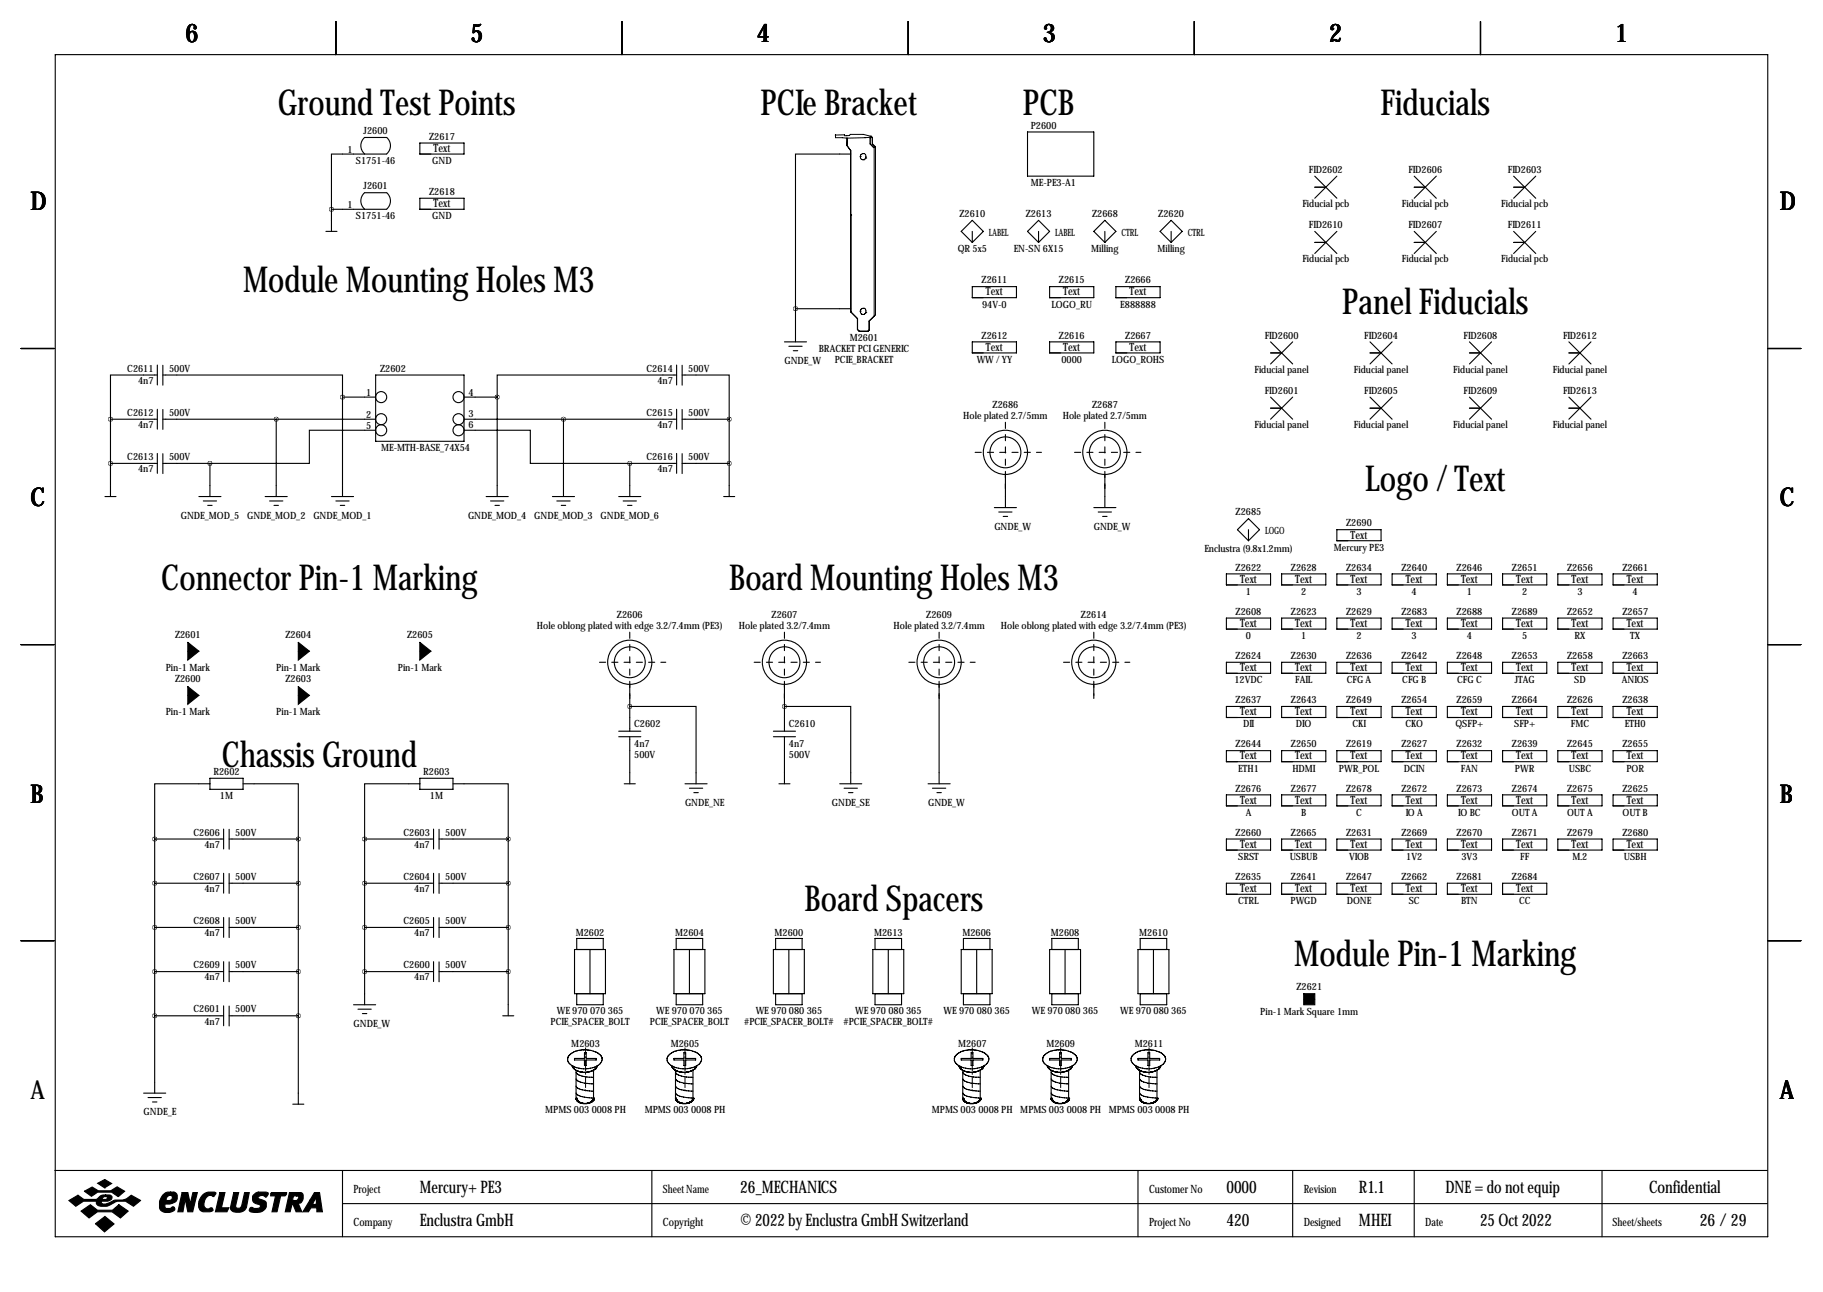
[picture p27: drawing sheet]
<svg xmlns="http://www.w3.org/2000/svg" width="419mm" height="297mm" viewBox="0 0 419 297" stroke-linecap="round" stroke-linejoin="round" font-family="sans-serif">
<defs><g id="words">
<g font-size="8.2">
<text x="63.9" y="26.5">Ground Test Points</text>
<text x="174.8" y="26.5">PCIe Bracket</text>
<text x="235.2" y="26.5">PCB</text>
<text x="317.4" y="26.5">Fiducials</text>
<text x="55.9" y="67.2">Module Mounting Holes M3</text>
<text x="308.6" y="72.2">Panel Fiducials</text>
<text x="313.8" y="112.9">Logo / Text</text>
<text x="37.1" y="135.7">Connector Pin-1 Marking</text>
<text x="167.6" y="135.7">Board Mounting Holes M3</text>
<text x="51" y="176.4">Chassis Ground</text>
<text x="185" y="209.4">Board Spacers</text>
<text x="297.5" y="222.1">Module Pin-1 Marking</text>
</g>
<g font-size="5.9">
<text x="42.7" y="9.8">6</text>
<text x="108.2" y="9.8">5</text>
<text x="174" y="9.8">4</text>
<text x="239.8" y="9.8">3</text>
<text x="305.6" y="9.8">2</text>
<text x="371.3" y="9.8">1</text>
<text x="7" y="48.4">D</text>
<text x="409.2" y="48.4">D</text>
<text x="7" y="116.4">C</text>
<text x="409.2" y="116.4">C</text>
<text x="7" y="184.5">B</text>
<text x="409.2" y="184.5">B</text>
<text x="7" y="252.6">A</text>
<text x="409.2" y="252.6">A</text>
</g>
<g font-size="4">
<text x="96.5" y="274.2">Mercury+ PE3</text>
<text x="170.2" y="274.2">26_MECHANICS</text>
<text x="281.9" y="274.2">0000</text>
<text x="312.4" y="274.2">R1.1</text>
<text x="332.3" y="274.2">DNE = do not equip</text>
<text x="379.1" y="274.2">Confidential</text>
<text x="96.5" y="281.8">Enclustra GmbH</text>
<text x="170.2" y="281.8">© 2022 by Enclustra GmbH Switzerland</text>
<text x="281.9" y="281.8">420</text>
<text x="312.4" y="281.8">MHEI</text>
<text x="340.3" y="281.8">25 Oct 2022</text>
<text x="390.8" y="281.8">26/29</text>
</g>
<g font-size="2.6">
<text x="99.7" y="34.9">Text</text>
<text x="99.7" y="47.6">Text</text>
<text x="226.7" y="67.9">Text</text>
<text x="244.4" y="67.9">Text</text>
<text x="259.7" y="67.9">Text</text>
<text x="226.7" y="80.6">Text</text>
<text x="244.4" y="80.6">Text</text>
<text x="259.7" y="80.6">Text</text>
<text x="310.5" y="123.8">Text</text>
<text x="285.1" y="134">Text</text>
<text x="297.8" y="134">Text</text>
<text x="310.5" y="134">Text</text>
<text x="323.2" y="134">Text</text>
<text x="335.9" y="134">Text</text>
<text x="348.6" y="134">Text</text>
<text x="361.3" y="134">Text</text>
<text x="374" y="134">Text</text>
<text x="285.1" y="144.1">Text</text>
<text x="297.8" y="144.1">Text</text>
<text x="310.5" y="144.1">Text</text>
<text x="323.2" y="144.1">Text</text>
<text x="335.9" y="144.1">Text</text>
<text x="348.6" y="144.1">Text</text>
<text x="361.3" y="144.1">Text</text>
<text x="374" y="144.1">Text</text>
<text x="285.1" y="154.3">Text</text>
<text x="297.8" y="154.3">Text</text>
<text x="310.5" y="154.3">Text</text>
<text x="323.2" y="154.3">Text</text>
<text x="335.9" y="154.3">Text</text>
<text x="348.6" y="154.3">Text</text>
<text x="361.3" y="154.3">Text</text>
<text x="374" y="154.3">Text</text>
<text x="285.1" y="164.5">Text</text>
<text x="297.8" y="164.5">Text</text>
<text x="310.5" y="164.5">Text</text>
<text x="323.2" y="164.5">Text</text>
<text x="335.9" y="164.5">Text</text>
<text x="348.6" y="164.5">Text</text>
<text x="361.3" y="164.5">Text</text>
<text x="374" y="164.5">Text</text>
<text x="285.1" y="174.6">Text</text>
<text x="297.8" y="174.6">Text</text>
<text x="310.5" y="174.6">Text</text>
<text x="323.2" y="174.6">Text</text>
<text x="335.9" y="174.6">Text</text>
<text x="348.6" y="174.6">Text</text>
<text x="361.3" y="174.6">Text</text>
<text x="374" y="174.6">Text</text>
<text x="285.1" y="184.8">Text</text>
<text x="297.8" y="184.8">Text</text>
<text x="310.5" y="184.8">Text</text>
<text x="323.2" y="184.8">Text</text>
<text x="335.9" y="184.8">Text</text>
<text x="348.6" y="184.8">Text</text>
<text x="361.3" y="184.8">Text</text>
<text x="374" y="184.8">Text</text>
<text x="285.1" y="194.9">Text</text>
<text x="297.8" y="194.9">Text</text>
<text x="310.5" y="194.9">Text</text>
<text x="323.2" y="194.9">Text</text>
<text x="335.9" y="194.9">Text</text>
<text x="348.6" y="194.9">Text</text>
<text x="361.3" y="194.9">Text</text>
<text x="374" y="194.9">Text</text>
<text x="285.1" y="205.1">Text</text>
<text x="297.8" y="205.1">Text</text>
<text x="310.5" y="205.1">Text</text>
<text x="323.2" y="205.1">Text</text>
<text x="335.9" y="205.1">Text</text>
<text x="348.6" y="205.1">Text</text>
<text x="81.3" y="274.2">Project</text>
<text x="152.4" y="274.2">Sheet Name</text>
<text x="264.2" y="274.2">Customer No</text>
<text x="299.7" y="274.2">Revision</text>
<text x="81.3" y="281.8">Company</text>
<text x="152.4" y="281.8">Copyright</text>
<text x="264.2" y="281.8">Project No</text>
<text x="299.7" y="281.8">Designed</text>
<text x="327.7" y="281.8">Date</text>
<text x="370.7" y="281.8">Sheet/sheets</text>
</g>
<g font-size="2.3">
<text x="237" y="29.6">P2600</text>
<text x="79.9" y="35.2">1</text>
<text x="83.6" y="30.8">J2600</text>
<text x="98.7" y="32.1">Z2617</text>
<text x="81.8" y="37.7">S1751-46</text>
<text x="99.4" y="37.7">GND</text>
<text x="300.9" y="39.7">FID2602</text>
<text x="323.8" y="39.7">FID2606</text>
<text x="346.6" y="39.7">FID2603</text>
<text x="79.9" y="47.9">1</text>
<text x="83.6" y="43.5">J2601</text>
<text x="98.7" y="44.8">Z2618</text>
<text x="237" y="42.8">ME-PE3-A1</text>
<text x="299.4" y="47.6">Fiducial pcb</text>
<text x="322.3" y="47.6">Fiducial pcb</text>
<text x="345.1" y="47.6">Fiducial pcb</text>
<text x="81.8" y="50.4">S1751-46</text>
<text x="99.4" y="50.4">GND</text>
<text x="220.6" y="49.9">Z2610</text>
<text x="235.8" y="49.9">Z2613</text>
<text x="251.1" y="49.9">Z2668</text>
<text x="266.3" y="49.9">Z2620</text>
<text x="300.9" y="52.4">FID2610</text>
<text x="323.8" y="52.4">FID2607</text>
<text x="346.6" y="52.4">FID2611</text>
<text x="220.2" y="58">QR 5x5</text>
<text x="227.3" y="54.2">LABEL</text>
<text x="233" y="58">EN-SN 6X15</text>
<text x="242.6" y="54.2">LABEL</text>
<text x="250.9" y="58">Milling</text>
<text x="257.8" y="54.2">CTRL</text>
<text x="266.1" y="58">Milling</text>
<text x="273" y="54.2">CTRL</text>
<text x="225.7" y="65.1">Z2611</text>
<text x="243.4" y="65.1">Z2615</text>
<text x="258.7" y="65.1">Z2666</text>
<text x="299.4" y="60.3">Fiducial pcb</text>
<text x="322.3" y="60.3">Fiducial pcb</text>
<text x="345.1" y="60.3">Fiducial pcb</text>
<text x="225.8" y="70.7">94V-0</text>
<text x="241.7" y="70.7">LOGO_RU</text>
<text x="257.6" y="70.7">E888888</text>
<text x="225.7" y="77.8">Z2612</text>
<text x="243.4" y="77.8">Z2616</text>
<text x="258.7" y="77.8">Z2667</text>
<text x="290.8" y="77.8">FID2600</text>
<text x="313.6" y="77.8">FID2604</text>
<text x="336.5" y="77.8">FID2608</text>
<text x="359.3" y="77.8">FID2612</text>
<text x="180.3" y="83.7">GNDE_W</text>
<text x="188.2" y="80.9">BRACKET PCI GENERIC</text>
<text x="191.9" y="83.4">PCIE_BRACKET</text>
<text x="195.4" y="78.4">M2601</text>
<text x="224.5" y="83.4">WW / YY</text>
<text x="244" y="83.4">0000</text>
<text x="255.6" y="83.4">LOGO_ROHS</text>
<text x="29.3" y="85.5">C2611</text>
<text x="31.7" y="88.3">4n7</text>
<text x="38.9" y="85.5">500V</text>
<text x="87.4" y="85.5">Z2602</text>
<text x="148.6" y="85.5">C2614</text>
<text x="151.1" y="88.3">4n7</text>
<text x="158.2" y="85.5">500V</text>
<text x="288.4" y="85.7">Fiducial panel</text>
<text x="311.3" y="85.7">Fiducial panel</text>
<text x="334.1" y="85.7">Fiducial panel</text>
<text x="357" y="85.7">Fiducial panel</text>
<text x="29.3" y="95.6">C2612</text>
<text x="38.9" y="95.6">500V</text>
<text x="84.2" y="91">1</text>
<text x="107.7" y="91">4</text>
<text x="107.7" y="95.9">3</text>
<text x="148.6" y="95.6">C2615</text>
<text x="158.2" y="95.6">500V</text>
<text x="228.2" y="93.8">Z2686</text>
<text x="251.1" y="93.8">Z2687</text>
<text x="290.8" y="90.5">FID2601</text>
<text x="313.6" y="90.5">FID2605</text>
<text x="336.5" y="90.5">FID2609</text>
<text x="359.3" y="90.5">FID2613</text>
<text x="31.7" y="98.4">4n7</text>
<text x="84.2" y="96.1">2</text>
<text x="84.2" y="98.7">5</text>
<text x="107.7" y="98.4">6</text>
<text x="151.1" y="98.4">4n7</text>
<text x="221.5" y="96.4">Hole plated 2.7/5mm</text>
<text x="244.3" y="96.4">Hole plated 2.7/5mm</text>
<text x="288.4" y="98.4">Fiducial panel</text>
<text x="311.3" y="98.4">Fiducial panel</text>
<text x="334.1" y="98.4">Fiducial panel</text>
<text x="357" y="98.4">Fiducial panel</text>
<text x="29.3" y="105.8">C2613</text>
<text x="38.9" y="105.8">500V</text>
<text x="87.6" y="103.8">ME-MTH-BASE_74X54</text>
<text x="148.6" y="105.8">C2616</text>
<text x="158.2" y="105.8">500V</text>
<text x="31.7" y="108.6">4n7</text>
<text x="151.1" y="108.6">4n7</text>
<text x="41.6" y="119.2">GNDE_MOD_5 GNDE_MOD_2 GNDE_MOD_1</text>
<text x="107.6" y="119.2">GNDE_MOD_4 GNDE_MOD_3 GNDE_MOD_6</text>
<text x="284.1" y="118.5">Z2685</text>
<text x="228.6" y="121.8">GNDE_W</text>
<text x="251.5" y="121.8">GNDE_W</text>
<text x="290.8" y="122.8">LOGO</text>
<text x="309.5" y="121">Z2690</text>
<text x="276.9" y="126.9">Enclustra (9.8x1.2mm)</text>
<text x="284.1" y="131.2">Z2622</text>
<text x="296.8" y="131.2">Z2628</text>
<text x="306.6" y="126.6">Mercury PE3</text>
<text x="309.5" y="131.2">Z2634</text>
<text x="322.2" y="131.2">Z2640</text>
<text x="334.9" y="131.2">Z2646</text>
<text x="347.6" y="131.2">Z2651</text>
<text x="360.3" y="131.2">Z2656</text>
<text x="373" y="131.2">Z2661</text>
<text x="286.4" y="136.8">1</text>
<text x="299.1" y="136.8">2</text>
<text x="311.8" y="136.8">3</text>
<text x="324.5" y="136.8">4</text>
<text x="337.2" y="136.8">1</text>
<text x="349.9" y="136.8">2</text>
<text x="362.6" y="136.8">3</text>
<text x="375.3" y="136.8">4</text>
<text x="141.8" y="142.1">Z2606</text>
<text x="177.4" y="142.1">Z2607</text>
<text x="213" y="142.1">Z2609</text>
<text x="248.5" y="142.1">Z2614</text>
<text x="284.1" y="141.3">Z2608</text>
<text x="296.8" y="141.3">Z2623</text>
<text x="309.5" y="141.3">Z2629</text>
<text x="322.2" y="141.3">Z2683</text>
<text x="334.9" y="141.3">Z2688</text>
<text x="347.6" y="141.3">Z2689</text>
<text x="360.3" y="141.3">Z2652</text>
<text x="373" y="141.3">Z2657</text>
<text x="40.2" y="146.7">Z2601</text>
<text x="65.6" y="146.7">Z2604</text>
<text x="93.6" y="146.7">Z2605</text>
<text x="123.4" y="144.6">Hole oblong plated with edge 3.2/7.4mm (PE3)</text>
<text x="169.9" y="144.6">Hole plated 3.2/7.4mm</text>
<text x="205.4" y="144.6">Hole plated 3.2/7.4mm</text>
<text x="230.1" y="144.6">Hole oblong plated with edge 3.2/7.4mm (PE3)</text>
<text x="286.4" y="146.9">0</text>
<text x="299.1" y="146.9">1</text>
<text x="311.8" y="146.9">2</text>
<text x="324.5" y="146.9">3</text>
<text x="337.2" y="146.9">4</text>
<text x="349.9" y="146.9">5</text>
<text x="362" y="146.9">RX</text>
<text x="374.8" y="146.9">TX</text>
<text x="38.1" y="154.3">Pin-1 Mark</text>
<text x="63.5" y="154.3">Pin-1 Mark</text>
<text x="91.5" y="154.3">Pin-1 Mark</text>
<text x="284.1" y="151.5">Z2624</text>
<text x="296.8" y="151.5">Z2630</text>
<text x="309.5" y="151.5">Z2636</text>
<text x="322.2" y="151.5">Z2642</text>
<text x="334.9" y="151.5">Z2648</text>
<text x="347.6" y="151.5">Z2653</text>
<text x="360.3" y="151.5">Z2658</text>
<text x="373" y="151.5">Z2663</text>
<text x="40.2" y="156.8">Z2600</text>
<text x="65.6" y="156.8">Z2603</text>
<text x="283.8" y="157.1">12VDC</text>
<text x="284.1" y="161.7">Z2637</text>
<text x="296.8" y="161.7">Z2643</text>
<text x="297.8" y="157.1">FAIL</text>
<text x="309.5" y="161.7">Z2649</text>
<text x="309.6" y="157.1">CFG A</text>
<text x="322.2" y="161.7">Z2654</text>
<text x="322.4" y="157.1">CFG B</text>
<text x="334.9" y="161.7">Z2659</text>
<text x="335" y="157.1">CFG C</text>
<text x="347.6" y="161.7">Z2664</text>
<text x="348.2" y="157.1">JTAG</text>
<text x="360.3" y="161.7">Z2626</text>
<text x="361.9" y="157.1">SD</text>
<text x="372.8" y="157.1">ANIOS</text>
<text x="373" y="161.7">Z2638</text>
<text x="38.1" y="164.5">Pin-1 Mark</text>
<text x="63.5" y="164.5">Pin-1 Mark</text>
<text x="145.8" y="167.2">C2602</text>
<text x="181.4" y="167.2">C2610</text>
<text x="285.8" y="167.3">DII</text>
<text x="297.9" y="167.3">DIO</text>
<text x="310.9" y="167.3">CKI</text>
<text x="323.1" y="167.3">CKO</text>
<text x="334.6" y="167.3">QSFP+</text>
<text x="348.1" y="167.3">SFP+</text>
<text x="361.1" y="167.3">FMC</text>
<text x="373.6" y="167.3">ETH0</text>
<text x="145.8" y="171.8">4n7</text>
<text x="181.4" y="171.8">4n7</text>
<text x="284.1" y="171.8">Z2644</text>
<text x="296.8" y="171.8">Z2650</text>
<text x="309.5" y="171.8">Z2619</text>
<text x="322.2" y="171.8">Z2627</text>
<text x="334.9" y="171.8">Z2632</text>
<text x="347.6" y="171.8">Z2639</text>
<text x="360.3" y="171.8">Z2645</text>
<text x="373" y="171.8">Z2655</text>
<text x="49" y="178.2">R2602</text>
<text x="97.3" y="178.2">R2603</text>
<text x="145.8" y="174.4">500V</text>
<text x="181.4" y="174.4">500V</text>
<text x="284.7" y="177.4">ETH1</text>
<text x="297.1" y="177.4">HDMI</text>
<text x="307.8" y="177.4">PWR_POL</text>
<text x="322.7" y="177.4">DCIN</text>
<text x="335.9" y="177.4">FAN</text>
<text x="348.3" y="177.4">PWR</text>
<text x="360.7" y="177.4">USBC</text>
<text x="373.9" y="177.4">POR</text>
<text x="50.6" y="183.8">1M</text>
<text x="98.8" y="183.8">1M</text>
<text x="157.5" y="185.3">GNDE_NE</text>
<text x="191.2" y="185.3">GNDE_SE</text>
<text x="213.4" y="185.3">GNDE_W</text>
<text x="284.1" y="182">Z2676</text>
<text x="296.8" y="182">Z2677</text>
<text x="309.5" y="182">Z2678</text>
<text x="322.2" y="182">Z2672</text>
<text x="334.9" y="182">Z2673</text>
<text x="347.6" y="182">Z2674</text>
<text x="360.3" y="182">Z2675</text>
<text x="373" y="182">Z2625</text>
<text x="286.4" y="187.6">A</text>
<text x="299.1" y="187.6">B</text>
<text x="311.8" y="187.6">C</text>
<text x="323.2" y="187.6">IO A</text>
<text x="335.3" y="187.6">IO BC</text>
<text x="347.6" y="187.6">OUT A</text>
<text x="360.3" y="187.6">OUT A</text>
<text x="373" y="187.6">OUT B</text>
<text x="44.5" y="192.1">C2606</text>
<text x="47" y="194.9">4n7</text>
<text x="54.1" y="192.1">500V</text>
<text x="92.8" y="192.1">C2603</text>
<text x="95.2" y="194.9">4n7</text>
<text x="102.4" y="192.1">500V</text>
<text x="284.1" y="192.1">Z2660</text>
<text x="284.7" y="197.7">SRST</text>
<text x="296.5" y="197.7">USBUB</text>
<text x="296.8" y="192.1">Z2665</text>
<text x="309.5" y="192.1">Z2631</text>
<text x="310.1" y="197.7">VIOB</text>
<text x="322.2" y="192.1">Z2669</text>
<text x="323.3" y="197.7">1V2</text>
<text x="334.9" y="192.1">Z2670</text>
<text x="336" y="197.7">3V3</text>
<text x="347.6" y="192.1">Z2671</text>
<text x="349.5" y="197.7">FF</text>
<text x="360.3" y="192.1">Z2679</text>
<text x="361.5" y="197.7">M.2</text>
<text x="373" y="192.1">Z2680</text>
<text x="373.3" y="197.7">USBH</text>
<text x="44.5" y="202.3">C2607</text>
<text x="54.1" y="202.3">500V</text>
<text x="92.8" y="202.3">C2604</text>
<text x="102.4" y="202.3">500V</text>
<text x="284.1" y="202.3">Z2635</text>
<text x="296.8" y="202.3">Z2641</text>
<text x="309.5" y="202.3">Z2647</text>
<text x="322.2" y="202.3">Z2662</text>
<text x="334.9" y="202.3">Z2681</text>
<text x="347.6" y="202.3">Z2684</text>
<text x="47" y="205.1">4n7</text>
<text x="95.2" y="205.1">4n7</text>
<text x="284.7" y="207.9">CTRL</text>
<text x="296.7" y="207.9">PWGD</text>
<text x="309.6" y="207.9">DONE</text>
<text x="323.9" y="207.9">SC</text>
<text x="335.9" y="207.9">BTN</text>
<text x="349.2" y="207.9">CC</text>
<text x="44.5" y="212.5">C2608</text>
<text x="47" y="215.3">4n7</text>
<text x="54.1" y="212.5">500V</text>
<text x="92.8" y="212.5">C2605</text>
<text x="95.2" y="215.3">4n7</text>
<text x="102.4" y="212.5">500V</text>
<text x="132.4" y="215.3">M2602</text>
<text x="155.2" y="215.3">M2604</text>
<text x="178.1" y="215.3">M2600</text>
<text x="200.9" y="215.3">M2613</text>
<text x="221.3" y="215.3">M2606</text>
<text x="241.6" y="215.3">M2608</text>
<text x="261.9" y="215.3">M2610</text>
<text x="44.5" y="222.6">C2609</text>
<text x="47" y="225.4">4n7</text>
<text x="54.1" y="222.6">500V</text>
<text x="92.8" y="222.6">C2600</text>
<text x="95.2" y="225.4">4n7</text>
<text x="102.4" y="222.6">500V</text>
<text x="298" y="227.7">Z2621</text>
<text x="44.5" y="232.8">C2601</text>
<text x="54.1" y="232.8">500V</text>
<text x="128" y="233">WE 970 070 365</text>
<text x="150.9" y="233">WE 970 070 365</text>
<text x="173.7" y="233">WE 970 080 365</text>
<text x="196.6" y="233">WE 970 080 365</text>
<text x="216.9" y="233">WE 970 080 365</text>
<text x="237.2" y="233">WE 970 080 365</text>
<text x="257.6" y="233">WE 970 080 365</text>
<text x="289.7" y="233.3">Pin-1 Mark Square 1mm</text>
<text x="47" y="235.6">4n7</text>
<text x="81.3" y="236.1">GNDE_W</text>
<text x="126.6" y="235.6">PCIE_SPACER_BOLT</text>
<text x="149.4" y="235.6">PCIE_SPACER_BOLT</text>
<text x="171.1" y="235.6">#PCIE_SPACER_BOLT#</text>
<text x="194" y="235.6">#PCIE_SPACER_BOLT#</text>
<text x="131.3" y="240.7">M2603</text>
<text x="154.2" y="240.7">M2605</text>
<text x="220.2" y="240.7">M2607</text>
<text x="240.6" y="240.7">M2609</text>
<text x="260.9" y="240.7">M2611</text>
<text x="33" y="256.4">GNDE_E</text>
<text x="125.3" y="255.9">MPMS 003 0008 PH</text>
<text x="148.2" y="255.9">MPMS 003 0008 PH</text>
<text x="214.2" y="255.9">MPMS 003 0008 PH MPMS 003 0008 PH MPMS 003 0008 PH</text>
</g>
</g></defs>
<g fill="none" stroke="#000" stroke-width=".25">
<path d="M12.7 12.6h393.7v271.7h-393.7zM77.2 4.9v7.7M143 4.9v7.7M208.8 4.9v7.7M274.6 4.9v7.7M340.4 4.9v7.7M83.8 31.6h5.1a2.49 2.49 0 0 1 0 3.8h-12.7v12.7M83.8 31.6a2.49 2.49 0 0 0 0 3.8M96.5 32.9h10.2v2.5h-10.2zM195.6 35.4h-12.7v35.6M236.2 30.3h15.3v10.2h-15.3zM74.9 53.2h2.6"/>
<path d="M76.2 48.1v5.1M83.8 44.3h5.1a2.49 2.49 0 0 1 0 3.8h-12.7M83.8 44.3a2.49 2.49 0 0 0 0 3.8M96.5 45.6h10.2v2.5h-10.2zM223.5 50.7l2.6 2.5-2.6 2.5-2.5-2.5zM223.5 53.2v2.5M236.2 53.2l2.6-2.5 2.5 2.5-2.5 2.5zM238.8 53.2v2.5M251.5 53.2l2.5-2.5 2.5 2.5-2.5 2.5zM254 53.2v2.5M266.7 53.2l2.5-2.5 2.6 2.5-2.6 2.5zM269.2 53.2v2.5"/>
<path d="M302.3 53.2l5 5.1M302.3 55.7h2.5M302.3 43h2.5M302.3 40.5l5 5.1M307.3 53.2l-5 5.1M307.3 40.5l-5 5.1M325.1 55.7h2.6M325.1 40.5l5.1 5.1M325.1 43h2.6M325.1 53.2l5.1 5.1M330.2 40.5l-5.1 5.1M330.2 53.2l-5.1 5.1"/>
<path d="M348 55.7h2.5M348 43h2.5M348 40.5l5.1 5.1M348 53.2l5.1 5.1M353.1 40.5l-5.1 5.1M353.1 53.2l-5.1 5.1M180.3 78.6h5.1M181.4 79.6h3M182.9 71h12.7M182.9 71v7.6M223.5 78.6h10.2v2.5h-10.2zM223.5 65.9h10.2v2.5h-10.2z"/>
<path d="M241.3 78.6h10.2v2.5h-10.2zM241.3 65.9h10.2v2.5h-10.2zM256.5 78.6h10.2v2.5h-10.2zM256.5 65.9h10.2v2.5h-10.2zM292.1 78.6l5.1 5.1M297.2 78.6l-5.1 5.1M315 78.6l5 5.1M320 78.6l-5 5.1M337.8 78.6l5.1 5.1M342.9 78.6l-5.1 5.1M360.7 78.6l5.1 5.1M365.8 78.6l-5.1 5.1"/>
<path d="M4.8 80.1h7.6M25.4 96.4h10.8M25.4 96.4v17.8M36.2 86.2h-10.8v10.2M36.2 83.9v4.6M36.2 94.1v4.6M37.4 86.2h41.3v5.1M37.4 96.4h49M37.4 84v4.6M37.4 94.1v4.6M63.5 96.4v17.8M78.7 91.3v22.9"/>
<path d="M78.7 91.3h7.7M86.4 98.9h-15.3v7.6h-22.8M86.4 86.2h20.3v15.3h-20.3zM106.7 98.9h15.2v7.6h22.9M106.7 91.3h7.6M106.7 96.4h48.8M114.3 91.3v22.9M129.5 96.4v17.8M155.5 86.2h-41.2v5.1M155.5 83.9v4.6M155.5 94.1v4.6M156.8 86.2h10.8v10.2"/>
<path d="M156.8 96.4h10.8M156.8 84v4.6M156.8 94.1v4.6M167.6 96.4v17.8M182.4 80.6h1M292.1 81.1h2.5M292.1 91.3l5.1 5.1M292.1 93.8h2.5M297.2 91.3l-5.1 5.1M315 81.1h2.5M315 93.8h2.5M315 91.3l5 5.1"/>
<path d="M320 91.3l-5 5.1M337.8 81.1h2.6M337.8 93.8h2.6M337.8 91.3l5.1 5.1M342.9 91.3l-5.1 5.1M360.7 81.1h2.5M360.7 93.8h2.5M360.7 91.3l5.1 5.1M365.8 91.3l-5.1 5.1M406.4 80.1h7.6M24.1 114.2h2.6M25.4 106.5h10.8"/>
<path d="M36.2 104.3v4.5M37.4 104.3v4.6M37.4 106.5h10.9M45.7 114.2h5.1M46.7 115.2h3.1M47.8 116.2h1M48.3 106.5v7.7M61 114.2h5M62 115.2h3M63 116.2h1M76.2 114.2h5.1M77.2 115.2h3.1"/>
<path d="M78.2 116.2h1M111.8 114.2h5M112.8 115.2h3M113.8 116.2h1M127 114.2h5.1M128 115.2h3.1M129 116.2h1M142.2 114.2h5.1M143.3 115.2h3M144.3 116.2h1M144.8 106.5v7.7M144.8 106.5h10.7"/>
<path d="M155.5 104.3v4.5M156.8 106.5h10.8M156.8 104.3v4.6M166.4 114.2h2.5M228.6 116.7h5.1M229.6 117.7h3.1M230.6 118.7h1M231.1 109.1v7.6M251.5 116.7h5M252.5 117.7h3M253.5 118.7h1M254 109.1v7.6"/>
<path d="M287 119.2l2.6 2.6-2.6 2.5-2.5-2.5zM281.9 131.9h10.2v2.6h-10.2zM287 121.8v2.5M294.6 131.9h10.2v2.6h-10.2zM307.3 131.9h10.2v2.6h-10.2zM307.3 121.8h10.2v2.5h-10.2zM320 131.9h10.2v2.6h-10.2zM332.7 131.9h10.2v2.6h-10.2zM345.4 131.9h10.2v2.6h-10.2zM358.1 131.9h10.2v2.6h-10.2zM370.8 131.9h10.2v2.6h-10.2zM4.8 148.2h7.6"/>
<path d="M43.2 149.7h2.5M43.2 159.9h2.5M68.6 149.7h2.5M68.6 159.9h2.5M96.5 149.7h2.6M144.8 157.3v10.8M180.3 157.3v10.8M215.9 157.3v22.9M251.5 157.3v2.6M281.9 142.1h10.2v2.5h-10.2zM281.9 152.3h10.2v2.5h-10.2zM294.6 142.1h10.2v2.5h-10.2z"/>
<path d="M294.6 152.3h10.2v2.5h-10.2zM307.3 142.1h10.2v2.5h-10.2zM307.3 152.3h10.2v2.5h-10.2zM320 142.1h10.2v2.5h-10.2zM320 152.3h10.2v2.5h-10.2zM332.7 142.1h10.2v2.5h-10.2zM332.7 152.3h10.2v2.5h-10.2zM345.4 142.1h10.2v2.5h-10.2zM345.4 152.3h10.2v2.5h-10.2zM358.1 142.1h10.2v2.5h-10.2zM358.1 152.3h10.2v2.5h-10.2zM370.8 142.1h10.2v2.5h-10.2z"/>
<path d="M370.8 152.3h10.2v2.5h-10.2zM406.4 148.2h7.6M48.3 178.9h7.6v2.6h-7.6zM96.5 178.9h7.6v2.6h-7.6zM142.2 168.1h5.1M142.2 169.4h5.1M144.8 162.4h15.2v17.8M144.8 169.4v10.8M177.8 168.1h5.1M177.8 169.4h5.1M180.3 162.4h15.3v17.8M180.3 169.4v10.8"/>
<path d="M281.9 162.4h10.2v2.6h-10.2zM281.9 172.6h10.2v2.5h-10.2zM294.6 162.4h10.2v2.6h-10.2zM294.6 172.6h10.2v2.5h-10.2zM307.3 162.4h10.2v2.6h-10.2zM307.3 172.6h10.2v2.5h-10.2zM320 162.4h10.2v2.6h-10.2zM320 172.6h10.2v2.5h-10.2zM332.7 162.4h10.2v2.6h-10.2zM332.7 172.6h10.2v2.5h-10.2zM345.4 162.4h10.2v2.6h-10.2zM345.4 172.6h10.2v2.5h-10.2z"/>
<path d="M358.1 162.4h10.2v2.6h-10.2zM358.1 172.6h10.2v2.5h-10.2zM370.8 162.4h10.2v2.6h-10.2zM370.8 172.6h10.2v2.5h-10.2zM35.6 192.9h15.8M35.6 192.9v58.4M48.3 180.2h-12.7v12.7M51.4 190.6v4.6M52.7 192.9h15.9M52.7 190.7v4.5M55.9 180.2h12.7v12.7M68.6 192.9v61"/>
<path d="M83.8 192.9h15.9M83.8 192.9v38.1M96.5 180.2h-12.7v12.7M99.7 190.6v4.6M100.9 192.9h15.9M100.9 190.7v4.5M104.1 180.2h12.7v12.7M116.8 192.9v40.6M143.5 180.2h2.5M157.5 180.2h5.1M158.5 181.2h3M159.5 182.2h1"/>
<path d="M179.1 180.2h2.5M193 180.2h5.1M194.1 181.2h3M195.1 182.2h1M213.4 180.2h5M214.4 181.2h3M215.4 182.2h1M281.9 182.7h10.2v2.6h-10.2zM281.9 192.9h10.2v2.5h-10.2zM294.6 182.7h10.2v2.6h-10.2zM294.6 192.9h10.2v2.5h-10.2zM307.3 182.7h10.2v2.6h-10.2z"/>
<path d="M307.3 192.9h10.2v2.5h-10.2zM320 182.7h10.2v2.6h-10.2zM320 192.9h10.2v2.5h-10.2zM332.7 182.7h10.2v2.6h-10.2zM332.7 192.9h10.2v2.5h-10.2zM345.4 182.7h10.2v2.6h-10.2zM345.4 192.9h10.2v2.5h-10.2zM358.1 182.7h10.2v2.6h-10.2zM358.1 192.9h10.2v2.5h-10.2zM370.8 182.7h10.2v2.6h-10.2zM370.8 192.9h10.2v2.5h-10.2zM4.8 216.3h7.6"/>
<path d="M35.6 203.1h15.8M35.6 213.2h15.8M51.4 200.8v4.5M51.4 210.9v4.6M52.7 203.1h15.9M52.7 200.8v4.6M52.7 211v4.6M52.7 213.2h15.9M83.8 203.1h15.9M83.8 213.2h15.9M99.7 200.8v4.5M99.7 210.9v4.6"/>
<path d="M100.9 203.1h15.9M100.9 213.2h15.9M100.9 200.8v4.6M100.9 211v4.6M132.1 218.3h7.1v10.2h-7.1zM132.6 218.3v-2.5h6.1v2.5M135.6 218.3v10.2M154.9 218.3h7.2v10.2h-7.2zM155.4 218.3v-2.5h6.1v2.5M158.5 218.3v10.2M177.8 218.3h7.1v10.2h-7.1zM178.3 218.3v-2.5h6.1v2.5"/>
<path d="M181.4 218.3v10.2M200.7 218.3h7.1v10.2h-7.1zM201.2 218.3v-2.5h6.1v2.5M204.2 218.3v10.2M221 218.3h7.1v10.2h-7.1zM221.5 218.3v-2.5h6.1v2.5M224.5 218.3v10.2M241.3 218.3h7.1v10.2h-7.1zM241.8 218.3v-2.5h6.1v2.5M244.9 218.3v10.2M261.6 218.3h7.1v10.2h-7.1zM262.1 218.3v-2.5h6.1v2.5"/>
<path d="M265.2 218.3v10.2M281.9 203.1h10.2v2.5h-10.2zM294.6 203.1h10.2v2.5h-10.2zM307.3 203.1h10.2v2.5h-10.2zM320 203.1h10.2v2.5h-10.2zM332.7 203.1h10.2v2.5h-10.2zM345.4 203.1h10.2v2.5h-10.2zM406.4 216.3h7.6M35.6 223.4h15.8M35.6 233.5h15.8M51.4 221.1v4.6M51.4 231.3v4.5"/>
<path d="M52.7 221.1v4.6M52.7 231.3v4.6M52.7 223.4h15.9M52.7 233.5h15.9M81.3 231h5.1M82.3 232h3M83.3 233h1M83.8 223.4h15.9M99.7 221.1v4.6M100.9 223.4h15.9M100.9 221.1v4.6M115.6 233.5h2.5"/>
<path d="M132.6 228.5v2.5h6.1v-2.5M155.4 228.5v2.5h6.1v-2.5M178.3 228.5v2.5h6.1v-2.5M201.2 228.5v2.5h6.1v-2.5M221.5 228.5v2.5h6.1v-2.5M241.8 228.5v2.5h6.1v-2.5M262.1 228.5v2.5h6.1v-2.5M299.7 229.7h2.6M33 251.3h5.1M34 252.3h3.1M35.1 253.4h1M67.3 253.9h2.5"/>
<path d="M130.8 242.7a4.4 4.4 0 0 1 3.1-1.3 6.1 6.1 0 0 1 3.6 .7 1.57 1.57 0 0 1 .9 1.6 1.57 1.57 0 0 1-1.2 1.4 5.9 5.9 0 0 1-6.4-.7 1.31 1.31 0 0 1 0-1.7zM131.5 245l.2 .5 .7 .6M131.7 245.3v.1M132.1 243.3h2.3v-1.3h.4v1.3h2.3v.4h-2.3v1.3h-.4v-1.3h-2.3zM132.3 246h.1M132.4 252.5h.1M132.4 252.6h.1M132.4 252.7h.1M132.4 251.3l.3 .3a7.4 7.4 0 0 0 3.7 .8M132.4 249.7a1.9 1.9 0 0 0 2 1l2 .2M132.4 248l.1 .2a3.7 3.7 0 0 0 3 .9l.9 .1M132.4 246.5a4.1 4.1 0 0 0 3.6 1.2h.4"/>
<path d="M132.4 246.1l1.6 .4h1.2l1-.4M132.4 246.1v6.6M132.5 252.7h.1M132.5 252.8h.1M132.5 252.7v.1M132.5 252.8l.1 .1M132.5 252.9h.1M132.5 252.8v.1M132.6 252.9h.1M132.6 252.9v.1M132.6 246.1v.1M132.6 253h.1"/>
<path d="M132.6 253l.1 .1M132.7 253.1h.1M132.7 253.1l.1 .1M132.8 253.2h.1M132.8 253.2l.2 .2M132.9 253.3h.1M133 253.4h.1M133 253.4l.2 .1M133.1 253.4h.1M133.2 253.5h.1M133.3 253.5h.1M133.3 253.5l.1 .1"/>
<path d="M133.4 253.6h.1M133.4 253.6h.2M133.5 253.6h.1M133.6 253.6h.1M133.6 253.6l.3 .1M133.7 253.6v.1M133.8 253.7h.1M133.9 253.7h.1M134 253.7h.1M134.1 253.7h.1M134.2 253.7h.1M134.3 253.7h.1"/>
<path d="M134.4 253.7h.1M134.5 253.7h.1M134.7 253.7h.1M134.8 253.7h.1M134.9 253.7h-.9M135 253.7h.1M135.1 253.7h.1M135.2 253.6l-.1 .1M135.2 253.6h.1M135.3 253.6h.1M135.4 253.6h.1M135.5 253.5h.1"/>
<path d="M135.6 253.5h.1M135.6 253.5l-.7 .2M135.7 253.5h.1M135.7 253.4h.1M135.7 253.4l-.1 .1M135.8 253.4h.1M135.9 253.3h.1M135.9 253.3l-.1 .1M136 253.2h.1M136 253.2l-.1 .1M136.1 253.1h.1M136.1 253.1l-.1 .1"/>
<path d="M136.2 253h.1M136.2 253l-.1 .1M136.2 246.1h.1M136.3 252.9h.1M136.3 252.9l-.1 .1M136.3 252.8h.1M136.3 252.8v.1M136.4 252.7h.1M136.4 252.6h.1M136.4 252.7l-.1 .1M136.4 252.6v.1M136.4 252.5h.1"/>
<path d="M136.4 246v6.5M136.4 252.5v.1M136.9 245.7h.1M137.2 245.3l-.9 .8M137.2 245.3h.1M137.3 245.2h.1M137.4 245l-.2 .3M153.6 242.7a4.4 4.4 0 0 1 3.1-1.3 6.1 6.1 0 0 1 3.6 .7 1.57 1.57 0 0 1 1 1.6 1.57 1.57 0 0 1-1.3 1.4 5.9 5.9 0 0 1-6.3-.7 1.31 1.31 0 0 1-.1-1.7zM154.4 245l.2 .5 .7 .6M154.4 245.1v.1M154.7 245.6h.1M154.8 245.7h.1"/>
<path d="M154.9 243.3h2.3v-1.3h.4v1.3h2.3v.4h-2.3v1.3h-.4v-1.3h-2.3zM154.9 245.8h.1M155 245.9h.1M155.3 252.5h.1M155.3 252.6h.1M155.3 252.7h.1M155.3 251.3l.2 .3a7.4 7.4 0 0 0 3.8 .8M155.3 249.7a1.9 1.9 0 0 0 1.9 1l2.1 .2M155.3 248v.2a3.7 3.7 0 0 0 3 .9l1 .1M155.3 246.5a4.1 4.1 0 0 0 3.6 1.2h.4M155.3 246.1l.2 .1M155.3 246.1v6.6"/>
<path d="M155.3 252.8h.1M155.3 252.7v.1M155.4 252.8h.1M155.4 252.9h.1M155.4 252.8v.1M155.4 252.9l.1 .1M155.4 246.1l.1 .1M155.5 253h.1M155.5 253v.1M155.5 253.1h.1M155.6 253.1h.1M155.6 253.1l.1 .1"/>
<path d="M155.7 253.2h.1M155.7 253.2l.2 .2M155.8 253.3h.1M155.9 253.4h.1M156 253.4h.1M156 253.4l.2 .1M156.1 253.5h.1M156.2 253.5h.1M156.2 253.5l.1 .1M156.3 253.6h.1M156.4 253.6h.1M156.4 253.6l.4 .1"/>
<path d="M156.5 253.6h.1M156.5 253.6l.1 .1M156.6 253.7h.1M156.7 253.7h.1M156.8 253.7h.1M156.9 253.7h.1M157 253.7h.1M157.1 253.7h.1M157.2 253.7h.1M157.3 253.7h.1M157.4 253.7h.1M157.5 253.7h.1"/>
<path d="M157.6 253.7h.1M157.7 253.7h.1M157.8 253.7h.1M157.9 253.7h.1M158 253.7h.1M158 253.6v.1M158.1 253.6h.1M158.2 253.6l-1.4 .1M158.3 253.6h.1M158.4 253.5h.1M158.4 253.5l-.2 .1M158.5 253.5h.1"/>
<path d="M158.5 253.5h-.1M158.6 253.4h.1M158.7 253.4h.1M158.7 253.4l-.2 .1M158.7 253.3h.1M158.7 253.3v.1M158.8 253.3h.1M158.9 253.2h.1M158.9 253.2l-.1 .1M159 253.1h.1M159.1 253h.1M159.1 253l-.2 .2"/>
<path d="M159.2 252.9h.1M159.2 252.9l-.1 .1M159.2 252.8h.1M159.3 252.7h.1M159.3 252.6h.1M159.3 252.7l-.1 .2M159.3 252.6v.1M159.3 252.5h.1M159.3 246v6.5M159.3 252.5v.1M159.7 245.7h.1M160.1 245.3h.1"/>
<path d="M160.2 245.1h.1M160.2 245l-.6 .9-1.1 .5-1.6 .1-1.4-.3M219.7 242.7a4.4 4.4 0 0 1 3.1-1.3 6.1 6.1 0 0 1 3.6 .7 1.57 1.57 0 0 1 .9 1.6 1.57 1.57 0 0 1-1.2 1.4 5.9 5.9 0 0 1-6.4-.7 1.31 1.31 0 0 1 0-1.7zM220.4 245l.2 .5 .7 .6M220.6 245.3v.1M221 243.3h2.3v-1.3h.4v1.3h2.3v.4h-2.3v1.3h-.4v-1.3h-2.3zM221.2 246h.1M221.3 252.5h.1M221.3 252.6h.1M221.3 252.7h.1M221.3 251.3l.3 .3a7.4 7.4 0 0 0 3.7 .8M221.3 249.7a1.9 1.9 0 0 0 2 1l2 .2"/>
<path d="M221.3 248l.1 .2a3.7 3.7 0 0 0 3 .9l.9 .1M221.3 246.5a4.1 4.1 0 0 0 3.6 1.2h.4M221.3 246.1l.3 .1M221.3 246.1v6.6M221.4 252.7h.1M221.4 252.8h.1M221.4 252.7v.1M221.4 252.8l.1 .1M221.4 252.9h.1M221.4 252.8v.1M221.5 252.9h.1M221.5 252.9v.1"/>
<path d="M221.5 246.1v.1M221.5 253h.1M221.5 253l.1 .1M221.6 253.1h.1M221.6 253.1l.1 .1M221.7 253.2h.1M221.7 253.2l.2 .2M221.8 253.3h.1M221.9 253.4h.1M222 253.4h.1M222 253.4l.2 .1M222.1 253.5h.1"/>
<path d="M222.2 253.5h.1M222.2 253.5l.1 .1M222.3 253.6h.1M222.3 253.6h.2M222.4 253.6h.1M222.5 253.6h.1M222.5 253.6l.3 .1M222.6 253.6h.1M222.6 253.6v.1M222.7 253.7h.1M222.8 253.7h.1M222.9 253.7h.1"/>
<path d="M223 253.7h.1M223.1 253.7h.1M223.2 253.7h.1M223.3 253.7h.1M223.4 253.7h.1M223.5 253.7h.1M223.6 253.7h.1M223.7 253.7h.1M223.9 253.7h.1M224 253.7h.1M224.1 253.6l-.1 .1M224.1 253.6h.1"/>
<path d="M224.2 253.6h.1M224.2 253.6l-1.3 .1M224.3 253.6h.1M224.4 253.5h.1M224.5 253.5h.1M224.5 253.5l-.3 .1M224.6 253.5h.1M224.6 253.4h.1M224.6 253.4l-.1 .1M224.7 253.4h.1M224.8 253.3h.1M224.8 253.3l-.1 .1"/>
<path d="M224.9 253.2h.1M224.9 253.2l-.1 .1M225 253.1h.1M225.1 253h.1M225.1 253l-.2 .2M225.2 252.9h.1M225.2 252.9l-.1 .1M225.2 252.8h.1M225.2 252.8v.1M225.3 252.7h.1M225.3 252.6h.1M225.3 252.7l-.1 .1"/>
<path d="M225.3 252.6v.1M225.3 252.5h.1M225.3 246v6.5M225.3 252.5v.1M225.8 245.7h.1M226.1 245.3l-.9 .8-1.1 .4h-1.2l-1.3-.3M226.1 245.3h.1M226.2 245.2h.1M226.3 245l-.2 .3M240 242.7a4.4 4.4 0 0 1 3.1-1.3 6.1 6.1 0 0 1 3.6 .7 1.57 1.57 0 0 1 1 1.6 1.57 1.57 0 0 1-1.3 1.4 5.9 5.9 0 0 1-6.4-.7 1.31 1.31 0 0 1 0-1.7zM240.7 245l.1 .2M240.8 245.1l.1 .4 .8 .6"/>
<path d="M241.1 245.6h.1M241.2 245.7l.1 .1M241.3 243.3h2.3v-1.3h.4v1.3h2.3v.4h-2.3v1.3h-.4v-1.3h-2.3zM241.4 245.9h.1M241.7 252.5h.1M241.7 252.6h.1M241.7 252.7h.1M241.7 251.3l.2 .3a7.4 7.4 0 0 0 3.8 .8M241.7 249.7a1.9 1.9 0 0 0 1.9 1l2.1 .2M241.7 248v.2a3.7 3.7 0 0 0 3 .9l1 .1M241.7 246.5a4.1 4.1 0 0 0 3.6 1.2h.4M241.7 246.1v6.7"/>
<path d="M241.7 252.8h.1M241.8 252.8h.1M241.8 252.9h.1M241.8 252.8v.1M241.8 252.9l.1 .1M241.8 246.1l.1 .1M241.9 253h.1M241.9 253v.1M241.9 253.1h.1M242 253.1h.1M242 253.1l.1 .1M242 253.2h.1"/>
<path d="M242.1 253.2h.1M242.1 253.2v.1M242.1 253.3l.1 .1M242.2 253.3h.1M242.2 253.4h.1M242.2 253.4l.4 .1M242.3 253.4h.1M242.4 253.5h.1M242.5 253.5h.1M242.6 253.5h.1M242.6 253.5v.1M242.6 253.6h.1"/>
<path d="M242.6 253.6h.2M242.7 253.6h.1M242.8 253.6h.1M242.8 253.6l.3 .1M242.9 253.6h.1M242.9 253.6v.1M243 253.7h.1M243.1 253.7h.1M243.2 253.7h.1M243.3 253.7h.1M243.4 253.7h.1M243.5 253.7h.1"/>
<path d="M243.6 253.7h.1M243.7 253.7h.1M243.8 253.7h.1M243.9 253.7h.1M244 253.7h.1M244.2 253.7h.1M244.3 253.7h.1M244.4 253.6l-.1 .1M244.4 253.6h.1M244.5 253.6h.1M244.7 253.6h.1M244.8 253.5h.1"/>
<path d="M244.8 253.5l-.7 .2h-.9M244.9 253.5h.1M245 253.4h.1M245 253.4l-.2 .1M245.1 253.4h.1M245.1 253.4h-.1M245.1 253.3h.1M245.1 253.3v.1M245.2 253.3h.1M245.2 253.2h.1M245.3 253.2h.1M245.3 253.2l-.1 .1"/>
<path d="M245.3 253.1h.1M245.4 253.1h.1M245.4 253.1l-.1 .1M245.4 253h.1M245.4 253v.1M245.5 253h.1M245.5 252.9h.1M245.5 252.9l-.1 .1M245.6 252.8h.1M245.6 252.8l-.1 .1M245.6 252.7h.1M245.6 252.6h.1"/>
<path d="M245.6 246h.1M245.6 246l-1.6 .5h-1.1l-1.2-.4M245.6 252.7v.1M245.7 252.5h.1M245.7 246l-.1 6.7M245.7 252.5l-.1 .1M246.1 245.7h.1M246.4 245.3l-.7 .7M246.4 245.3h.1M246.5 245.1l-.1 .2M246.6 245l-.1 .2M260.3 242.7a4.4 4.4 0 0 1 3.1-1.3 6.1 6.1 0 0 1 3.6 .7 1.57 1.57 0 0 1 1 1.6 1.57 1.57 0 0 1-1.3 1.4 5.9 5.9 0 0 1-6.4-.7 1.31 1.31 0 0 1 0-1.7z"/>
<path d="M261.1 245l.2 .5 .7 .6M261.2 245.2v.1M261.4 245.6h.1M261.5 245.7h.1M261.6 243.3h2.3v-1.3h.4v1.3h2.3v.4h-2.3v1.3h-.4v-1.3h-2.3zM261.6 245.8h.1M261.7 245.9h.1M262 252.5h.1M262 252.6h.1M262 252.7h.1M262 251.3l.2 .3a7.4 7.4 0 0 0 3.8 .8M262 249.7a1.9 1.9 0 0 0 1.9 1l2.1 .2"/>
<path d="M262 248v.2a3.7 3.7 0 0 0 3 .9l1 .1M262 246.5a4.1 4.1 0 0 0 3.6 1.2h.4M262 246.1v6.6M262 252.8h.1M262 252.7v.1M262.1 252.8h.1M262.1 252.9h.1M262.1 252.8v.1M262.1 252.9l.1 .1M262.1 246.1l.1 .1M262.2 253h.1M262.2 253l.1 .1"/>
<path d="M262.2 253.1h.1M262.3 253.1h.1M262.3 253.1l.1 .1M262.3 253.2h.1M262.4 253.2h.1M262.4 253.2l.1 .2M262.5 253.3h.1M262.5 253.4h.1M262.5 253.4l.2 .1M262.6 253.4h.1M262.7 253.5h.2M262.7 253.5h.1"/>
<path d="M262.8 253.5h.1M262.9 253.5h.1M262.9 253.5v.1M262.9 253.6h.1M262.9 253.6h.2M263 253.6h.1M263.1 253.6h.1M263.1 253.6l.3 .1M263.2 253.6h.1M263.2 253.6v.1M263.3 253.7h.1M263.4 253.7h.1"/>
<path d="M263.5 253.7h.1M263.6 253.7h.1M263.7 253.7h.1M263.8 253.7h.1M263.9 253.7h.1M264 253.7h.1M264.1 253.7h.1M264.2 253.7h.1M264.3 253.7h.1M264.4 253.7h.1M264.5 253.7h.1M264.6 253.7h.1"/>
<path d="M264.7 253.7h.1M264.7 253.6v.1M264.8 253.6h.1M265 253.6h.1M265.1 253.5h.1M265.1 253.5l-.6 .2h-1M265.2 253.5h.1M265.3 253.4h.1M265.3 253.4l-.2 .1M265.4 253.4h.1M265.4 253.4h-.1M265.4 253.3h.1"/>
<path d="M265.4 253.3v.1M265.5 253.3h.1M265.5 253.2h.1M265.6 253.2h.1M265.6 253.2l-.1 .1M265.6 253.1h.1M265.7 253.1h.1M265.7 253.1l-.1 .1M265.7 253h.1M265.7 253v.1M265.8 253h.1M265.8 252.9h.1"/>
<path d="M265.8 252.9l-.1 .1M265.9 252.8h.1M265.9 252.8l-.1 .1M265.9 252.7h.1M265.9 252.6h.1M265.9 252.7v.1M265.9 252.6v.1M266 252.5h.1M266 246v6.5M266 252.5l-.1 .1M266.2 245.9h.1M266.2 245.9l-.9 .4-1 .2h-1.1l-1.2-.4"/>
<path d="M266.4 245.7h.1M266.6 245.5h.1M266.6 245.5l-.4 .4M266.8 245.3h.1M266.9 245l-.3 .5M12.6 269.1h393.7M78.7 269.1v15.2M78.7 276.7h327.6M149.9 269.1v15.2M261.6 269.1v15.2M297.2 269.1v15.2M325.1 269.1v15.2"/>
<path d="M368.3 269.1v15.2"/>
<circle cx="87.6" cy="98.9" r="1.27"/>
<circle cx="87.6" cy="96.4" r="1.27"/>
<circle cx="87.6" cy="91.3" r="1.27"/>
<circle cx="105.4" cy="96.4" r="1.27"/>
<circle cx="105.4" cy="98.9" r="1.27"/>
<circle cx="105.4" cy="91.3" r="1.27"/>
<circle cx="231.1" cy="104" r="5.1"/>
<circle cx="231.1" cy="104" r="3.6"/>
<circle cx="254" cy="104" r="5.1"/>
<circle cx="254" cy="104" r="3.6"/>
<circle cx="144.8" cy="152.3" r="5.1"/>
<circle cx="144.8" cy="152.3" r="3.6"/>
<circle cx="180.3" cy="152.3" r="5.1"/>
<circle cx="180.3" cy="152.3" r="3.6"/>
<circle cx="215.9" cy="152.3" r="5.1"/>
<circle cx="215.9" cy="152.3" r="3.6"/>
<circle cx="251.5" cy="152.3" r="5.1"/>
<circle cx="251.5" cy="152.3" r="3.6"/>
</g>
<g fill="#000" stroke="#000" stroke-width=".25">
<path d="M43.2 147.7l2.5 2-2.5 2.1zM43.2 157.8l2.5 2.1-2.5 2zM68.6 147.7l2.5 2-2.5 2.1zM68.6 157.8l2.5 2.1-2.5 2zM96.5 147.7l2.6 2-2.6 2.1zM299.7 228.5h2.6v2.5h-2.6zM15.8 276l2.1-1.2 1.4 1h2.8l.3-.2a1.77 1.77 0 0 1 1.9-.9v.4l-.6 .2-.2 .5h.9l.3-.6-.4-.1v-.4h.9a.59 .59 0 0 1 .6 .7l-.2 .4-.8 .4h-1.4l-.1 .1 .1 .4a3.2 3.2 0 0 0 2.7-.7l.3-.1a4 4 0 0 0 3.8-1.1l2.1 1.2-1.6 1.3a4 4 0 0 0-5.5-.2 2.66 2.66 0 0 1-2.9-.2l-.1-.7h-3l-1.8 1.1zM19.4 273.9l1.8-1 1.4 .9h2.9l1.4-.9 1.8 1-1.5 1.2-1.5-1h-3.2l-1.5 .9zM22.5 272l1.6-.8 1.6 .9-1.6 1zM18.6 278.4l2.2-1.4 1.6 1.2h3.5l1.4-1.2 2.2 1.4-1.8 1.6-1.9-1.4h-3.4l-1.9 1.4zM37.4 274.7a1.75 1.75 0 0 1 1.8-.6v.7a.82 .82 0 0 0-.8 1.2h.6a.6 .6 0 0 0 .6-.5 .6 .6 0 0 0-.4-.7v-.7h.8l.5 .3a1.61 1.61 0 0 1 0 1.7 1.61 1.61 0 0 1-1.5 .7h-1v.9l.2 .1h.9l.7-.4 .4 .4a1.06 1.06 0 0 1-1.3 1 1.82 1.82 0 0 1-2.2-1.1 3.5 3.5 0 0 1 .7-3zM41.9 274.2h1.3l.5 2.6 .6-2.6h1.1l-1.1 4.4h-1.1l-.6-2.9-.5 2.9h-1.2z"/>
<path d="M46.7 274.6a2.78 2.78 0 0 1 2.9-.4l-.4 .9a1.32 1.32 0 0 0-2.1 .8l-.2 .8a.98 .98 0 0 0 1.1 1.2 .55 .55 0 0 1 .6-.2 .55 .55 0 0 1 .4 .6l-.7 .3-1.8-.1a1.79 1.79 0 0 1-.8-2.3zM50.5 274.2h1.2l-.8 3.5h1.7l-.4 .9h-2.7zM53.7 274.2h1.2l-.7 3.1a.73 .73 0 0 0 .7 .5 .73 .73 0 0 0 .7-.6l.6-3h1.1l-.7 3.4a2.28 2.28 0 0 1-3.6 .4v-.4zM58.3 274.7l.8-.6h2.1l.5 .2v.2l-.6 .7a.96 .96 0 0 0-1-.4 .96 .96 0 0 0-.8 .6l1.7 .8a1.71 1.71 0 0 1-.1 1.8 1.71 1.71 0 0 1-1.7 .8l-1.4-.2a.51 .51 0 0 1-.4-.7 .51 .51 0 0 1 .8-.2l1 .1a.52 .52 0 0 0 .6-.2 .52 .52 0 0 0-.2-.7 1.39 1.39 0 0 1-1.4-.6 1.39 1.39 0 0 1 .1-1.6zM62.2 274.4l.2-.2h3.5l-.1 .4-.3 .3h-1l-.8 3.7h-1.2l.8-3.7h-1.1zM66.5 274.2h1.7v.7h-.7l-.2 1.1h.9l.3-.3a.44 .44 0 0 0 .1-.5 .44 .44 0 0 0-.4-.3v-.7h1l.3 .2 .2 .3v.9a1.03 1.03 0 0 1-1.2 1l.9 2h-1.3l-.8-1.8h-.1l-.5 1.8h-1.1zM72.3 274.2h1.2l.6 4.4h-1.3v-.9h-1.3l-.6 .9h-1.3l1.7-2.7h1l-.4 .8 .2 .2h.4l.2-.2v-1.5l-.4 .7h-1zM21.9 281.3l2.2-1.6 2.1 1.7-2.2 1.8z"/>
</g>
<g fill="none" stroke="#000" stroke-width=".23">
<path d="M192 31.1l2.2-.1v.2h.5h.6l.2-.3h3l1.6 .4v.3l-5.4 .2-2.6-.1zM195.6 34.7l-.9-1.3v-1.6v1.7l.9 1.1v37.1l1.6 1.6v2.5l.4 .4M197.8 36h.1M197.8 36v.3a.69 .69 0 0 0 .9 .4l.3-.4M197.8 36a.71 .71 0 0 1 .4-.7 .71 .71 0 0 1 .8 .2v.8M199 36.3h.1M200.1 33l.9 .9v38.8l-1.2 1.1v2.1l-.3 .3h-2M200.1 31.8v-.4l.2-.1 .2 .3 .1 1.5 .5 .7-.3 .1-.7-.8v-1.5h.5v1.4l.7 .7v38.7l-1.5 1.4v2.1M195.6 49.4h.1M195.6 49.4v22.3M197.1 73.2v2.6l.4 .4M197.8 71.5h.1"/>
<path d="M197.8 71.5a.71 .71 0 0 1 .4-.6 .71 .71 0 0 1 .8 .2v.8M197.8 71.5v.3a.69 .69 0 0 0 .9 .5l.3-.4M199 71.9h.1M134.6 240.9v1.5M134.6 242.9v.3M134.6 243.7v2.5M134.6 246.7v.3M134.6 247.5v2.5M134.6 250.6v.2M157.5 240.9v1.5M157.5 242.9v.3M157.5 243.7v2.5"/>
<path d="M157.5 246.7v.3M157.5 247.5v2.5M157.5 250.6v.2M223.5 240.9v1.5M223.5 242.9v.3M223.5 243.7v2.5M223.5 246.7v.3M223.5 247.5v2.5M223.5 250.6v.2M243.8 240.9v1.5M243.8 242.9v.3M243.8 243.7v2.5"/>
<path d="M243.8 246.7v.3M243.8 247.5v2.5M243.8 250.6v.2M264.2 240.9v1.5M264.2 242.9v.3M264.2 243.7v2.5M264.2 246.7v.3M264.2 247.5v2.5M264.2 250.6v.2"/>
</g>
<path d="M231.1 97.1v15.2M254 97.1v15.2M224.2 104h15.2M247 104h15.3M137.8 152.3h15.3M144.8 145.4v15.2M173.4 152.3h15.2M180.3 145.4v15.2M208.9 152.3h15.3M215.9 145.4v15.2M244.5 152.3h15.2M251.5 145.4v15.2" fill="none" stroke="#000" stroke-width=".25" stroke-dasharray="1.4 1.4"/>
<path d="M182.8 71a.05 .05 0 0 0 .1 0 .05 .05 0 0 0-.1 0zM68.5 192.9a.05 .05 0 0 0 .1 0 .05 .05 0 0 0-.1 0zM68.5 203.1a.05 .05 0 0 0 .1 0 .05 .05 0 0 0-.1 0zM35.5 203.1a.05 .05 0 0 0 .1 0 .05 .05 0 0 0-.1 0zM35.5 213.2a.05 .05 0 0 0 .1 0 .05 .05 0 0 0-.1 0zM35.5 192.9a.05 .05 0 0 0 .1 0 .05 .05 0 0 0-.1 0zM68.5 213.2a.05 .05 0 0 0 .1 0 .05 .05 0 0 0-.1 0zM35.5 223.4a.05 .05 0 0 0 .1 0 .05 .05 0 0 0-.1 0zM68.5 223.4a.05 .05 0 0 0 .1 0 .05 .05 0 0 0-.1 0zM116.8 192.9a.05 .05 0 0 0 .1 0 .05 .05 0 0 0-.1 0zM116.8 203.1a.05 .05 0 0 0 .1 0 .05 .05 0 0 0-.1 0zM83.8 203.1a.05 .05 0 0 0 .1 0 .05 .05 0 0 0-.1 0zM83.8 213.2a.05 .05 0 0 0 .1 0 .05 .05 0 0 0-.1 0zM83.8 192.9a.05 .05 0 0 0 .1 0 .05 .05 0 0 0-.1 0zM116.8 213.2a.05 .05 0 0 0 .1 0 .05 .05 0 0 0-.1 0zM116.8 223.4a.05 .05 0 0 0 .1 0 .05 .05 0 0 0-.1 0zM83.8 223.4a.05 .05 0 0 0 .1 0 .05 .05 0 0 0-.1 0zM68.5 233.5a.05 .05 0 0 0 .1 0 .05 .05 0 0 0-.1 0zM35.5 233.5a.05 .05 0 0 0 .1 0 .05 .05 0 0 0-.1 0zM167.6 96.4a.05 .05 0 0 0 .1 0 .05 .05 0 0 0-.1 0zM167.6 106.5a.05 .05 0 0 0 .1 0 .05 .05 0 0 0-.1 0zM48.2 106.5a.05 .05 0 0 0 .1 0 .05 .05 0 0 0-.1 0zM78.7 91.3a.05 .05 0 0 0 .1 0 .05 .05 0 0 0-.1 0zM129.5 96.4a.05 .05 0 0 0 .1 0 .05 .05 0 0 0-.1 0zM180.3 162.4a.05 .05 0 0 0 .1 0 .05 .05 0 0 0-.1 0zM144.7 162.4a.05 .05 0 0 0 .1 0 .05 .05 0 0 0-.1 0zM144.7 106.5a.05 .05 0 0 0 .1 0 .05 .05 0 0 0-.1 0z" fill="#000" stroke="#000" stroke-width="1"/>
<use href="#words"/>
</svg>
